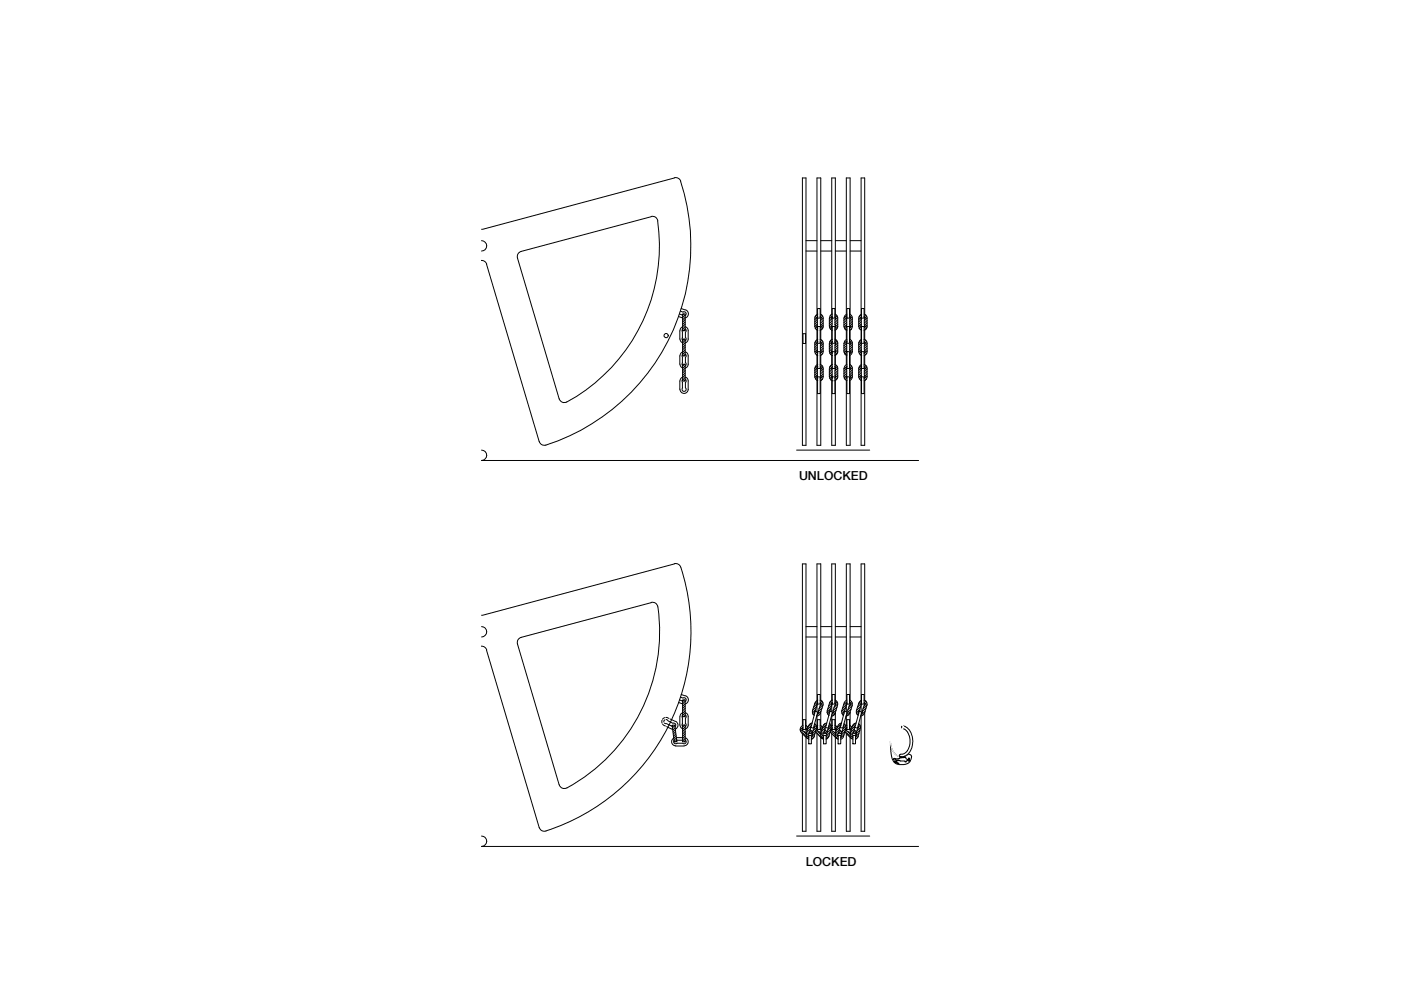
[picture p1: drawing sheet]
<svg xmlns="http://www.w3.org/2000/svg" width="297mm" height="210mm" viewBox="0 0 297 210" stroke-linecap="round" stroke-linejoin="round" font-family="sans-serif">
<defs><g id="words">
<g font-size="2.6">
<text x="169.4" y="101.7">UNLOCKED</text>
<text x="170.8" y="183.5">LOCKED</text>
</g>
</g></defs>
<!-- layer: 0 -->
<g fill="none" stroke="#000" stroke-width=".21">
<path d="M143 37.7a1.12 1.12 0 0 1 1.3 .7M143 37.7l-40.9 10.9M144.3 38.5a44.4 44.4 0 0 1-28.6 55.9M170.1 37.7h.8v56.7h-.8zM102 55.2h.1a1.12 1.12 0 0 1 1.1 .8M102.1 51a1.1 1.1 0 0 1 1.1 1.1 1.1 1.1 0 0 1-1.1 1.1M103.2 56l11.1 37.7M110.5 53.3l-.7 .5-.1 .9 8.9 29.9M138.1 45.9a1.12 1.12 0 0 1 1.4 .9M138.1 45.9l-27.6 7.4M139.4 46.8a37.6 37.6 0 0 1-19.5 38.5h-.4l-.5-.1-.4-.6M170.9 51h2.3"/>
<path d="M170.9 53.2h2.3M174 51h2.3M174 53.2h2.3M177.1 51h2.3M177.1 53.2h2.3M180.2 51h2.4M180.2 53.2h2.4M143.9 67.1l.8 .3M144 66.6l.6 .2M144.1 70.1v1.8M144.1 75.5v1.7M144.2 71.9a.87 .87 0 0 0 .6 .8"/>
<path d="M144.2 77.2a.87 .87 0 0 0 .6 .8M144.3 66l.5 .2M144.4 65.4l.9 .3M144.6 66.7l.2 .2M144.7 70.5v1.1M144.7 66.6h.6v3.5h-.6zM144.7 71.9h.6v3.6h-.6zM144.7 75.2l.6-.6a.87 .87 0 0 1 .6 .9v1.7a.87 .87 0 0 1-.6 .8l-.6 .6M144.7 77.2h.6v3.6h-.6zM144.7 71.6l-.1 .3 .2 .3M144.7 75.1l-.1 .3 .1 .3-.1 1.5 .2 .4M144.7 67.4h.1"/>
<path d="M144.8 69.7l-.2 .4 .1 .3M144.8 69.3a.87 .87 0 0 0-.6 .8M144.8 74.6a.87 .87 0 0 0-.6 .8M144.8 79.9a.87 .87 0 0 0-.6 .9M144.8 66.1a.44 .44 0 0 1 .6 .2 .44 .44 0 0 1-.1 .6M145 66.6l-.3 .2M145.1 71.9l-.4 .3M145.1 77.2l-.4 .4M145.3 66.8l-.6 .5M145.3 67.3l-.6 .5M145.3 67.7l-.6 .6M145.3 68.3l-.6 .5"/>
<path d="M145.3 68.7l-.6 .6M145.3 69.2l-.6 .6M145.3 69.7l-.4 .4M145.3 72.2l-.6 .5M145.3 72.7l-.6 .5M145.3 73.2l-.6 .5M145.3 73.6l-.6 .6M145.3 74.1l-.6 .6M145.3 75.1l-.4 .4M145.3 77.6l-.6 .5M145.3 78.5l-.6 .6M145.3 79.1l-.6 .5"/>
<path d="M145.3 79.5l-.6 .6M145.3 69.3a.87 .87 0 0 1 .6 .8M145.3 79.9a.87 .87 0 0 1 .6 .9v1.8M145.3 70.5v1.1M145.3 69.7l.2 .4-.1 .3M145.3 75.1a.41 .41 0 0 1 0 .6l.2 1.5-.2 .4M145.3 65.7a.91 .91 0 0 1 .7 .8 .91 .91 0 0 1-.7 .9M145.4 71.6l.1 .3-.2 .3M145.9 70.1v1.8a.87 .87 0 0 1-.6 .8M170.3 70.8h.5v2h-.5zM172.7 67.5v1.7l.6-.5M172.7 72.8v1.8"/>
<path d="M172.7 78.1v1.8M172.8 69.2a.87 .87 0 0 0 .6 .8M172.8 74.5a.87 .87 0 0 0 .6 .9M172.8 79.9a.87 .87 0 0 0 .6 .8M173.2 74.7l-.4 .3M173.2 69.3l-.4 .4M173.2 72.7l-.5 .5M173.2 78.1l-.5 .5M173.2 66.6v-28.9h.8v28.9M173.2 67.7v-.5l-.5 .6M173.2 69v.4M173.2 70v2"/>
<path d="M173.2 72.6v.4M173.2 74.4v.4M173.2 75.4v1.9M173.2 77.9v.4M173.2 79.7v.4l-.3 .3M173.3 67.7l-.6 .6M173.3 73.6l-.6 .5M173.3 79.5l-.6 .5M173.3 68.2l-.6 .6M173.3 67.8v1.1M173.3 73.1v1.2M173.3 78.4v1.2"/>
<path d="M173.3 73.1l-.6 .6M173.3 74.1l-.6 .5M173.3 78.5l-.6 .6M173.3 79l-.6 .6M173.3 65.4h.6v2.1h-.6zM173.3 69.2h.6v3.6h-.6zM173.3 74.6h.6v3.5h-.6zM173.3 79.9h.6v3.6h-.6zM173.3 75l-.2 .3M173.3 69.6l-.3 .3M173.3 72.1l-.6 .6M173.3 77.5l-.6 .6"/>
<path d="M173.3 66.7l-.6 .5M173.3 68.9l-.1 .3 .2 .4M173.3 72.4l-.1 .3 .1 .4M173.3 74.2l-.1 .4 .2 .3M173.3 77.8l-.1 .3 .1 .3M173.3 79.6l-.1 .3 .2 .3M173.4 67.1l-.2 .3 .1 .3M173.4 66.6a.87 .87 0 0 0-.6 .8M173.4 71.9a.87 .87 0 0 0-.6 .9M173.4 77.3a.87 .87 0 0 0-.6 .8M173.9 66.6a.87 .87 0 0 1 .6 .8M173.9 71.9a.87 .87 0 0 1 .6 .9v1.8"/>
<path d="M173.9 77.3a.87 .87 0 0 1 .6 .8M173.9 68l.6-.5v1.7a.87 .87 0 0 1-.6 .8l.6-.6M173.9 67.8v1.1M173.9 73.1v1.2M173.9 78.4v1.2M173.9 72h.1M173.9 67.1l.2 .3-.1 .3M173.9 72.4l.2 .3-.1 .4M173.9 77.8l.2 .3-.1 .3M174 68.9l.1 .3-.2 .4M174 74.2l.1 .4-.2 .3M174 79.6l.1 .3-.2 .3"/>
<path d="M174 77.3l-.1 .1M174 67.2v.5M174 70v2M174 72.6v.4M174 75.4v1.9M174 77.9v.4M174 79.7v.4M174.2 66.8l-.3 .3M174.2 72.2l-.3 .2M174.3 77.5l-.3 .3M174.4 67.1l-.3 .3M174.4 72.4l-.3 .4"/>
<path d="M174.4 74.9l-.5 .5M174.4 77.8l-.3 .4M174.5 74.5a.87 .87 0 0 1-.6 .9M174.5 78.1v1.8a.87 .87 0 0 1-.6 .8M174.5 68.9l-.5 .5v-.4M174.5 73.8l-.5 .6v.4M174.5 73.3l-.6 .6M174.5 78.2l-.6 .6M174.5 79.7l-.6 .7M174.5 68l-.6 .6M174.5 68.5l-.5 .5M174.5 72.9l-.6 .5"/>
<path d="M174.5 74.4l-.6 .5M174.5 78.8l-.6 .5M174.5 79.3l-.5 .4M175.8 67.5v1.7M175.8 72.8v1.8M175.8 78.1v1.8l.6-.6M175.9 69.2a.87 .87 0 0 0 .6 .8M175.9 74.5a.87 .87 0 0 0 .6 .9M175.9 79.9a.87 .87 0 0 0 .6 .8M176.2 66.7l-.2 .2M176.3 79.9l-.4 .4M176.3 67.6l-.5 .5"/>
<path d="M176.3 69.1l-.4 .4M176.3 74.5l-.4 .4M176.3 66.6v-28.9h.8v28.9M176.3 67.2v.5M176.3 69v.4M176.3 72.6v.4l-.5 .5M176.3 74.4v.4M176.3 75.4v1.9M176.3 78.3v-.4l-.5 .5M176.3 79.7v.4M176.3 78.4l-.5 .5M176.4 72l-.5 .4"/>
<path d="M176.4 69.5l-.3 .3M176.4 65.4h.6v2.1h-.6zM176.4 69.2h.6v3.6h-.6zM176.4 74.6h.6v3.5h-.6zM176.4 79.9h.6v3.6h-.6zM176.4 69.9l-.1 2.1M176.4 73.9l-.6 .6M176.4 78.8l-.6 .6M176.4 72.4l-.6 .6M176.4 77.3l-.5 .6M176.4 67l-.6 .6M176.4 68l-.6 .6"/>
<path d="M176.4 68.5l-.6 .6M176.4 67.8v1.1M176.4 73.1v1.2M176.4 73.4l-.6 .6M176.4 75.3v.1M176.4 68.9l-.1 .3 .2 .4M176.4 74.2l-.1 .4 .2 .3-.4 .3M176.4 79.6l-.1 .3 .2 .3-.4 .4M176.5 67.1l-.2 .3 .1 .3M176.5 72.4h-.1M176.5 72.4l-.2 .3 .1 .4M176.5 77.8h-.1"/>
<path d="M176.5 77.8l-.2 .3 .1 1.5M176.5 66.6a.87 .87 0 0 0-.6 .8M176.5 71.9a.87 .87 0 0 0-.6 .9M176.5 77.3a.87 .87 0 0 0-.6 .8M177 66.6a.87 .87 0 0 1 .6 .8M177 71.9a.87 .87 0 0 1 .6 .9v1.8M177 77.3a.87 .87 0 0 1 .6 .8l-.6 .6M177 73.1v1.2l.6-.6M177 67.8v1.1M177 78.4v1.2M177 67.1l.2 .3-.1 .3M177 72.4l.2 .3-.1 .4"/>
<path d="M177.1 68.9l.1 .3-.2 .4M177.1 74.2l.1 .4-.2 .3M177.1 79.6l.1 .3-.2 .3M177.1 67.2v.5M177.1 69v.4M177.1 70v2M177.1 72.6v.4M177.1 74.4v.4M177.1 75.4v1.9M177.1 77.9v.4M177.1 79.7v.4M177.2 66.7l-.2 .2"/>
<path d="M177.3 77.4l-.3 .4 .2 .3-.1 .3M177.3 72.1l-.3 .2M177.4 67l-.2 .3M177.5 72.3l-.3 .4M177.5 77.7l-.3 .3M177.6 67.5v1.7a.87 .87 0 0 1-.6 .8M177.6 74.5a.87 .87 0 0 1-.6 .9M177.6 78.1v1.8a.87 .87 0 0 1-.6 .8M177.6 72.7l-.6 .6M177.6 78.6l-.6 .6M177.6 79.6l-.4 .4M177.6 69.3l-.6 .6"/>
<path d="M177.6 67.3l-.6 .6M177.6 67.8l-.6 .6M177.6 68.3l-.6 .5M177.6 68.8l-.4 .4M177.6 73.2l-.6 .6M177.6 74.2l-.4 .4M177.6 74.6l-.6 .7M177.6 79.1l-.5 .5M178.9 72.8v1.8M178.9 78.1v1.8M179 69.2a.87 .87 0 0 0 .6 .8M179 74.5a.87 .87 0 0 0 .6 .9"/>
<path d="M179 74.8l.5-.6-.1 .4 .2 .3M179 79.9a.87 .87 0 0 0 .6 .8M179.4 72.9l-.5 .4M179.4 67.5l-.5 .4M179.4 66.6v-28.9h.8v28.9l-.1 .2M179.4 67.2v.5M179.4 69v.4M179.4 70v2M179.4 72.6v.4M179.4 74.4v.4l-.3 .3M179.4 75.4v1.9M179.4 77.9v.4"/>
<path d="M179.4 79.7v.4M179.4 69.4l-.3 .3M179.4 78.2l-.5 .5M179.4 79.7l-.4 .5M179.5 73.7l-.6 .6M179.5 79.1l-.6 .6M179.5 67.8l-.6 .6M179.5 68.3l-.6 .6M179.5 68.8l-.5 .6M179.5 67.8v1.1M179.5 73.1v1.2M179.5 73.3l-.6 .5"/>
<path d="M179.5 78.6l-.6 .6M179.5 68.9l-.1 .3 .2 .4M179.5 72.4l-.1 .3 .1 .4M179.5 77.8l-.1 .3 .1 1.5M179.5 79.6l-.1 .3 .2 .3M179.6 67.1l-.2 .3 .1 .3M179.6 65.4h.5v2.1h-.5zM179.6 69.2h.5v3.6h-.5zM179.6 74.6h.5v3.5h-.5zM179.6 79.9h.5v3.6h-.5zM179.6 75.2l-.2 .1M179.6 77.6l-.7 .6"/>
<path d="M179.6 66.8l-.7 .7v1.7M179.6 69.8l-.2 .2M179.6 72.2l-.7 .6M179.6 66.6a.87 .87 0 0 0-.6 .8M179.6 71.9a.87 .87 0 0 0-.6 .9M179.6 77.3a.87 .87 0 0 0-.6 .8M180.1 66.6a.87 .87 0 0 1 .6 .8M180.1 71.9a.87 .87 0 0 1 .6 .9v1.8M180.1 77.3a.87 .87 0 0 1 .6 .8M180.1 67.1l.2 .3-.1 .3M180.1 72.4l.2 .3-.1 .4M180.1 77.8l.2 .3-.1 1.5"/>
<path d="M180.2 68.9l.1 .3-.2 .4M180.2 74.2l.1 .4-.2 .3M180.2 79.6l.1 .3-.2 .3M180.2 67.8v1.1M180.2 67.2v.5M180.2 69v.4M180.2 70v2M180.2 74.4v.4M180.2 75.4v1.9M180.2 79.7v.4M180.3 72l-.2 .2M180.3 77.4l-.2 .2"/>
<path d="M180.5 66.9l-.3 .3M180.5 72.2l-.3 .4v.4M180.5 69.8l-.1 .1M180.6 77.6l-.4 .3v.4M180.7 67.2l-.5 .4M180.7 67.5v1.7a.87 .87 0 0 1-.6 .8M180.7 74.5a.87 .87 0 0 1-.6 .9M180.7 79.9a.87 .87 0 0 1-.6 .8M180.7 72.6l-.5 .5v1.2M180.7 77.9l-.5 .6M180.7 79.9l-.6 .6M180.7 67.6l-.5 .6"/>
<path d="M180.7 68.1l-.5 .6M180.7 68.6l-.5 .5M180.7 69.1l-.6 .6M180.7 78.1v1.8M180.7 73l-.5 .6M180.7 73.5l-.5 .6M180.7 74l-.4 .5M180.7 74.5l-.6 .6M180.7 78.4l-.5 .6M180.7 78.9l-.5 .6M180.7 79.4l-.4 .5M182.1 67.5v1.7l.5-.5"/>
<path d="M182.1 72.8v1.8M182.1 78.1v1.8M182.1 69.2a.87 .87 0 0 0 .6 .8M182.1 74.5a.87 .87 0 0 0 .6 .9M182.1 79.9a.87 .87 0 0 0 .6 .8M182.5 69.3l-.4 .4M182.5 78.1l-.4 .4M182.5 72.7l-.4 .5M182.5 74.7l-.3 .3M182.6 66.6v-28.9h.7v28.9M182.6 67.7v-.5l-.5 .6M182.6 69v.4"/>
<path d="M182.6 70v2M182.6 72.6v.4M182.6 74.4v.4M182.6 75.4v1.9M182.6 77.9v.4M182.6 79.7v.4l-.4 .3M182.6 67.7l-.5 .6M182.6 68.2l-.5 .6M182.6 67.8v1.1M182.6 73.1v1.2M182.6 78.4v1.2M182.6 73.1l-.5 .6"/>
<path d="M182.6 73.6l-.5 .5M182.6 74.1l-.5 .5M182.6 78.5l-.5 .6M182.6 79l-.5 .6M182.6 79.5l-.5 .5M182.7 65.4h.5v2.1h-.5zM182.7 69.2h.5v3.6h-.5zM182.7 74.6h.5v3.5h-.5zM182.7 79.9h.5v3.6h-.5zM182.7 66.6l-.6 .6M182.7 69.6l-.3 .3M182.7 72.1l-.6 .6"/>
<path d="M182.7 75l-.3 .3M182.7 77.4l-.6 .7M182.7 68.9l-.2 .3 .2 .4M182.7 72.4l-.2 .3 .2 .4M182.7 74.2l-.2 .4 .2 .3M182.7 77.8l-.2 .3 .2 .3M182.7 79.6l-.2 .3 .2 .3M182.7 67.1l-.2 .3 .2 .3M182.7 66.6a.87 .87 0 0 0-.6 .8M182.7 71.9a.87 .87 0 0 0-.6 .9M182.7 77.3a.87 .87 0 0 0-.6 .8M183.2 72h.1"/>
<path d="M183.2 66.6a.87 .87 0 0 1 .6 .8M183.2 71.9a.87 .87 0 0 1 .6 .9v1.8M183.2 77.3a.87 .87 0 0 1 .6 .8M183.2 68l.6-.5v1.7a.87 .87 0 0 1-.6 .8M183.2 67.8v1.1M183.2 73.1v1.2M183.2 78.4v1.2M183.2 67.1l.2 .3-.1 .3M183.2 72.4l.2 .3-.1 .4M183.2 77.8l.2 .3-.1 .3M183.3 68.9l.1 .3-.2 .4M183.3 74.2l.1 .4-.2 .3"/>
<path d="M183.3 79.6l.1 .3-.2 .3M183.3 77.3l-.1 .1M183.3 67.2v.5M183.3 69v.4M183.3 70v2M183.3 72.6v.4M183.3 75.4v1.9M183.3 77.9v.4M183.3 79.7v.4M183.5 66.8l-.3 .3M183.5 72.2l-.3 .2M183.6 77.5l-.3 .3"/>
<path d="M183.8 67.1l-.4 .3M183.8 72.4l-.4 .4M183.8 69.4l-.6 .6M183.8 74.9l-.6 .5M183.8 77.8l-.4 .4M183.8 74.5a.87 .87 0 0 1-.6 .9M183.8 78.1v1.8a.87 .87 0 0 1-.6 .8M183.8 73.8l-.5 .6v.4M183.8 68l-.6 .5M183.8 68.4l-.5 .6M183.8 68.9l-.5 .5M183.8 72.9l-.6 .5"/>
<path d="M183.8 73.3l-.6 .6M183.8 74.4l-.6 .5M183.8 78.2l-.6 .6M183.8 78.8l-.6 .5M183.8 79.2l-.4 .5M183.8 79.7l-.6 .6M102.1 95.4a1.1 1.1 0 0 1 1.1 1.1 1.1 1.1 0 0 1-1.1 1.1h92.7M114.3 93.6l.6 .7 .9 .1M144.1 80.8v1.8M144.2 82.5a.87 .87 0 0 0 .8 .9 .87 .87 0 0 0 .9-.9M145.3 80l-.6 .6M145.3 80.5l-.3 .3"/>
<path d="M145.3 80.4a.41 .41 0 0 1 0 .7l.1 1.1a.46 .46 0 0 1-.1 .7 .46 .46 0 0 1-.6 0 .46 .46 0 0 1 0-.7v-1.1l-.1-.4 .1-.2M168.9 95.4h15.5M173.2 80.7v13.7h.8v-13.7M173.3 80.4l-.2 .2M174.4 80.4l-.3 .3M176.3 80.7v13.7h.8v-13.7M176.4 80.7h.1M177.6 80.1l-.6 .6M179.5 80.2l-.3 .3M179.6 80.6l-.2 .1v13.7h.8v-13.7M182.6 80.7v13.7h.7v-13.7M182.7 80.4l-.3 .2"/>
<path d="M183.7 80.3l-.3 .4M143 119.5a1.12 1.12 0 0 1 1.3 .8 44.3 44.3 0 0 1-28.8 55.9l-.9-.3-.3-.5M143 119.6l-40.9 10.8M102 137h.1a1.12 1.12 0 0 1 1.1 .8M102.1 132.9a1.1 1.1 0 0 1 1.1 1.1 1.1 1.1 0 0 1-1.1 1.1M103.2 137.9l11.1 37.6M110.5 135.1l-.7 .6-.1 .8 8.9 29.9M138.1 127.7a1.12 1.12 0 0 1 1.4 1M138.1 127.8l-27.6 7.3M139.5 128.7a37.7 37.7 0 0 1-19.3 38.4M170.9 132.9h2.3M170.9 135.1h2.3"/>
<path d="M174 132.9h2.3M174 135.1h2.3M177.1 132.9h2.3M177.1 135.1h2.3M180.2 132.9h2.4M180.2 135.1h2.4M140.4 152.8v.5M140.5 153.5l.6 .4M140.9 153.3l1.5 .6M140.9 152.2l-.5 .3M141 152.6l-.2 .1-.1 .4M141.2 152.1l.6 .2"/>
<path d="M141.3 152.5l1.3 .8M141.3 154.1l1.1 .5M142.1 152.5l1.1 .5M142.4 153.9l.2 .2M142.4 154.6h.3M142.5 153.8l.6-.1 .4 3.5-.6 .1zM142.6 153.8l-.1 .1M142.7 153.3a.44 .44 0 0 1 .5 .2 .44 .44 0 0 1 0 .6M142.9 156.5a.87 .87 0 0 0-.5 1 .87 .87 0 0 0 .9 .6M142.9 157a.44 .44 0 0 0 .1 .6 .44 .44 0 0 0 .6 0M143.1 153.9l-.5 .4M143.2 154.3l-.6 .5"/>
<path d="M143.2 154.7l-.5 .5M143.2 152.9a.91 .91 0 0 1 .5 .9 .91 .91 0 0 1-.5 .8M143.2 155.2l-.5 .4M143.2 158.2h1.8M143.3 155.6l-.5 .5M143.4 156l-.5 .5M143.4 156.5l-.5 .4M143.4 156.4h1.3M143.5 156.9l-.4 .4M143.5 156.9h.1M144 148.4l.6 .2M144.1 151.9v1.8"/>
<path d="M144.2 153.7a.87 .87 0 0 0 .6 .8M144.3 147.8l.5 .2M144.4 147.2l.9 .3M144.6 148.6l.2 .1M144.7 148.4h.6v3.5h-.6zM144.7 153.7h.6v3.6h-.6zM144.7 153.4l-.1 .3 .2 .4M144.7 149.2h.1M144.8 151.6l-.2 .3 .1 .3v1.2M144.8 156.9h-1.3M144.8 151.1a.87 .87 0 0 0-.6 .8M144.8 148a.44 .44 0 0 1 .6 .1 .44 .44 0 0 1-.1 .6"/>
<path d="M145.1 148.4l-.4 .4M145.1 153.7l-.4 .4M145.3 148.7l-.6 .5-.8-.3M145.3 149.2l-.6 .5M145.3 149.7l-.6 .5M145.3 150.2l-.6 .5M145.3 150.7l-.6 .5M145.3 151.1l-.6 .6M145.3 151.7l-.3 .2M145.3 154.1l-.6 .6M145.3 154.6l-.6 .5M145.3 155.1l-.6 .5"/>
<path d="M145.3 155.5l-.6 .6M145.3 156.1l-.6 .5M145.3 156.6l-.6 .5M145.3 157l-.2 .3M145.3 151.1a.87 .87 0 0 1 .6 .8M145.3 156.4a.87 .87 0 0 1 .6 1 .87 .87 0 0 1-.9 .7M145.3 151.6l.2 .3-.2 1.5M145.3 156.9a.44 .44 0 0 1 .1 .7 .44 .44 0 0 1-.7 0h-1.2M145.3 147.5a.91 .91 0 0 1 .7 .9 .91 .91 0 0 1-.7 .8M145.4 153.4l.1 .3-.2 .4M145.9 151.9v1.8a.87 .87 0 0 1-.6 .8M169.9 155.3l1.2 1.3"/>
<path d="M170.1 154.8l-.4 .3M170.1 155.5v20.7h.8v-19.9M170.1 153.9v-34.3h.8v34.3M170.1 154.4v.5M170.2 154.3l-.1 .5 .4 .3M170.3 152.6h.5v2.1h-.5zM170.3 154.1l-.7 .7M170.3 153.8a.87 .87 0 0 0-.4 1.5M170.3 155.1l-.3 .3M170.5 155.1l.5 .4M170.6 155.3l-.4 .3M170.8 153.8l.5 .4"/>
<path d="M170.8 154.3l.2 .3M170.9 155.5l-.4 .4M170.9 154.4v1.1M171 155.7a.87 .87 0 0 0 .5 1M171 153.9l-.2 .2M171 154.7l.1 .2M171.2 154.1l-.3 .4M171.4 156l-.4 .4M171.4 154l-.5 1.7M171.5 155.9h.5v1.8h-.5zM171.5 156.4l-.3 .2M171.6 155.5l-.2 .4 .1 .4"/>
<path d="M171.6 155.3l.6 .5-.1 .5M171.8 154.7l.5 .5M171.8 154.1l-.7 .7M171.8 154.5l-.8 .8M171.9 154.4l-.3 1.1M172 154.9l-1.3 1.2M172 153.3l-.6 .7M172.1 153.8l-.3 .2 .1 .4M172.2 155.7h.1M172.2 155.1l-.3 .4M172.2 153.3a.87 .87 0 0 0-.8 .6M172.3 150.7a.87 .87 0 0 0 .3 1"/>
<path d="M172.5 154.6l-.3 1.1M172.6 153.9l.1 .4-.2 .3M172.6 156.2l-.6 .6M172.7 151.2l-.3 .3M172.7 153.4a.87 .87 0 0 1 .4 1M172.8 155.5l-.7 .7M172.8 149l-.6 1.7M172.8 150.8l.6 .2-.9 3.4-.6-.2zM172.8 153.6l-.1 .1M172.9 150.5l-.7 .7M172.9 155.1l.1 .2M173 153.8l-.3 .4"/>
<path d="M173.1 154.4l-.5 1.7-.5 .6M173.1 149.8l-.8 .8M173.2 149.2l-.7 .8M173.2 154.7l-1 1M173.2 149.5l-.5 1.4v.3M173.2 155.5v20.7h.8v-19.9M173.2 148.5v-28.9h.8v28.9M173.2 149.1v1.8M173.2 151.9v2M173.2 154.4v.5M173.3 155.5l.3-.3 .5 .3M173.3 152.6h.6v2.1h-.6z"/>
<path d="M173.3 147.2h.6v2.1h-.6zM173.3 148.6l-.6 .6M173.3 154l-1 1M173.3 155l-.3 .3 1.2 1.3M173.4 148.9l-.1 .6M173.4 154.3l-.2 .5 .5 .3M173.4 148.4l-.6 .6M173.4 153.8l-.3 .1M173.8 149.7l-.3 1.4-.2 .3M173.9 155.4l-.4 .4M173.9 148.4a.87 .87 0 0 1 .6 1.1l-.6 1.7M173.9 153.8l.4 .2"/>
<path d="M173.9 148.9l.2 .4-.2 .4M173.9 154.3l.2 .3M173.9 151.2l-.3 .4-.4 .2M174 148.5h-.1M174 153.9h-.1M174 149.1v.4M174 151v2.9M174 154.4v1.1M174 155.7a.87 .87 0 0 0 .6 1M174.1 150.8l-.9 .9M174.1 154.7l.1 .2M174.2 156.5h.1"/>
<path d="M174.2 154l.2 .2M174.3 148.6l-.4 .4M174.3 154.1l-.4 .3M174.3 150.1l-.8 .7M174.4 148.9l-.3 .5M174.4 155.8l-.4 .5M174.5 149.4l-.9 .9M174.5 154l-.5 1.7M174.5 156.2l-.3 .3M174.6 155.9h.6v1.8h-.6zM174.6 156.6l-.1 .1M174.7 155.5l-.3 .4 .2 .4"/>
<path d="M174.7 155.3l.6 .5-.1 .5M174.9 153.5l-.3 .2M174.9 154.7l.5 .5M174.9 154.4l-.7 .7M174.9 154.4l-.2 1.1M175 154.8l-1.3 1.3M175.2 153.8l-.3 .2 .1 .4M175.2 153.6l-1.1 1.1M175.2 155l-.4 .5M175.3 153.3a.87 .87 0 0 0-.8 .6M175.4 150.7a.87 .87 0 0 0 .4 1M175.5 154.6l-.3 1.1"/>
<path d="M175.7 153.9l.1 .4-.2 .3M175.7 156.1l-.5 .6M175.8 151.1l-.4 .3M175.8 151.6l-.1 .1M175.8 156l-.6 .6M175.8 153.4a.87 .87 0 0 1 .4 1M175.8 153.5h.1M175.9 149l.6-.6-.6 .6M175.9 149l-.5 1.7M176 150.8l.5 .2-.9 3.4-.6-.2zM176 155.3l-.7 .6M176 155.1l.1 .2"/>
<path d="M176.1 150.3l-.8 .8M176.1 153.7l-.3 .3M176.1 155.3l1.3 1.3M176.2 154.4l-.4 1.7M176.2 153.9l.3-.1-1 1M176.3 149.5l-.8 .9M176.3 154.9l-.2 .3M176.3 155.5v20.7h.8v-19.9M176.3 148.5v-28.9h.8v28.9M176.3 149.1v1.8M176.3 151.9v2M176.3 154.4v.5"/>
<path d="M176.4 152.6h.6v2.1h-.6zM176.4 147.2h.6v2.1h-.6zM176.4 148.9l-.7 .8M176.5 148.9l-.7 2 .1 .3M176.6 150.7l.1 .4-.3 .3M176.6 155.1l-.3 .4M176.7 155.1l.5 .4M176.7 155.1l-.4-.3 .2-.5-1.3 1.3M176.9 155.3l-.4 .4M176.9 149.7l-.3 1.1M177 148.4a.87 .87 0 0 1 .6 1.1l-.6 1.9-.7 .4M177 153.8l.5 .4"/>
<path d="M177 151.3l-.5 .5M177 148.9l.2 .4-.2 .4M177.1 149.1v.4M177.1 151v2.9M177.1 154.4v1.1M177.2 155.6l-.4 .4M177.2 155.7a.87 .87 0 0 0 .5 1M177.2 154.7l.2 .2M177.3 154l-.3 .3 .2 .3M177.3 148.6l-.3 .3M177.3 150.6l-1 .9M177.5 148.9l-.3 .3"/>
<path d="M177.5 149.9l-.9 .8M177.6 156.1l-.3 .4M177.6 154l-.5 1.7M177.6 149.2l-.8 .8M177.7 155.9h.6v1.8h-.6zM177.7 156.5l-.2 .2M177.8 155.4l-.8 .8M177.8 155.5l-.2 .4 .1 .4M177.8 155.3l.2 .2M178 154.2l-.7 .7M178 154.7l.5 .5M178 155.5l.4 .3-.1 .5"/>
<path d="M178 154.7l-.8 .9M178 154.4l-.3 1.1M178.3 155l-.4 .4M178.3 153.8l-.2 .2v.4M178.4 153.4l-1.2 1.2M178.4 153.3a.87 .87 0 0 0-.8 .6M178.5 150.7a.87 .87 0 0 0 .4 1M178.7 154.6l-.3 1.1M178.8 153.9l.1 .4-.2 .3M178.9 150.9l-.4 .4M178.9 151.4l-.2 .2M179 153.4a.87 .87 0 0 1 .3 1"/>
<path d="M179 155.8l-.7 .6M179 149l-.5 1.7M179.1 150.8l.5 .2-.9 3.4-.5-.2zM179.1 153.6l-.3 .3M179.1 155.1l.1 .2M179.2 155.3l1.3 1.3M179.3 150l-.9 .8M179.3 154.4l-.4 1.7-.6 .6M179.4 149.4l-.8 .8M179.4 154.8l-1 1M179.4 148.5v-28.9h.8v28.9M179.4 155.5v20.7h.8v-19.9"/>
<path d="M179.4 149.1v1.8M179.4 151.9v2M179.4 154.4v.5M179.6 148.9l-.7 2 .1 .3M179.6 154.3l-.2 .5 .4 .3M179.6 152.6h.5v2.1h-.5zM179.6 147.2h.5v2.1h-.5zM179.6 148.8l-.8 .7M179.6 154.1l-1.4 1.4M179.6 148.4l-.6 .6M179.6 153.8l-.8 .6M179.6 155.1l-.3 .3"/>
<path d="M179.7 150.7l.1 .4-.3 .3M179.8 155.1l.5 .4M179.9 155.3l-.3 .3M180 149.7l-.3 1.1M180.1 148.4a.95 .95 0 0 1 .6 1.1l-.7 1.9-.6 .4M180.1 153.8l.5 .4M180.1 148.9l.2 .4-.3 .4M180.1 154.3l.2 .3M180.2 155.5l-.4 .4M180.2 151.1l-.8 .8M180.2 151v2.9M180.3 155.7a.87 .87 0 0 0 .5 1"/>
<path d="M180.3 148.5l-.2 .2M180.3 153.9l-.2 .2M180.3 154.7l.2 .2M180.5 150.3l-.7 .7M180.5 148.7l-.3 .4v.4M180.6 154.1l-.4 .3v1.1M180.7 149.6l-.9 .9M180.7 156l-.4 .4M180.7 149.1l-.7 .7M180.7 154l-.5 1.7M180.8 155.9h.6v1.8h-.6zM180.8 156.4l-.3 .2"/>
<path d="M180.9 155.5l-.2 .4 .1 .4M180.9 155.3l.2 .2M181.1 154.7l.5 .5M181.1 155.5l.4 .3-.1 .5M181.1 154.1l-.7 .7M181.1 154.5l-.8 .8M181.2 154.4l-.3 1.1M181.3 154.9l-1.3 1.2M181.3 153.3l-.6 .7M181.4 153.8l-.2 .2v.4M181.5 155.7h.1M181.5 153.3a.87 .87 0 0 0-.8 .6"/>
<path d="M181.6 155.1l-.4 .4M181.6 150.7a.87 .87 0 0 0 .3 1M181.8 154.6l-.3 1.1M181.9 153.9l.1 .4-.2 .3M181.9 156.2l-.5 .6M181.9 156.1l-.5 .6M182 151.2l-.3 .3M182.1 153.4a.87 .87 0 0 1 .3 1M182.1 149l-.5 1.7M182.1 155.5l-.6 .7M182.1 153.6l-.1 .1M182.2 150.8l.5 .2-.9 3.4-.5-.2z"/>
<path d="M182.2 150.5l-.6 .7M182.3 154.8l-.8 .9M182.4 153.8l-.4 .4M182.4 154.4l-.5 1.7M182.4 154.2l-.7 .8M182.5 149.2l-.7 .8M182.5 149.8l-.9 .8M182.6 149.5l-.6 1.4 .1 .3M182.6 148.5v-28.9h.7v28.9M182.6 149.1v1.8M182.7 147.2h.5v2.1h-.5zM182.7 148.6l-.7 .6"/>
<path d="M182.7 148.9l-.1 .6M182.7 148.4l-.6 .6M183.2 149.7l-.4 1.4-.2 .3M183.2 148.4a.87 .87 0 0 1 .6 1.1l-.5 1.7M183.2 148.9l.2 .4-.2 .4M183.3 151.2l-.3 .4-.5 .2M183.3 148.5h-.1M183.3 149.1v.4M183.3 151v25.2h-.7v-24.3M183.4 150.8l-.9 .9M183.6 148.6l-.4 .4M183.6 150.1l-.7 .7"/>
<path d="M183.8 148.9l-.4 .5M183.8 149.4l-.8 .9M102.1 177.3a1.1 1.1 0 0 1 1.1 1.1 1.1 1.1 0 0 1-1.1 1.1h92.7M118.6 166.4a1.12 1.12 0 0 0 1.6 .7M168.9 177.3h15.5"/>
<circle cx="141.2" cy="71.2" r=".44"/>
</g>
<!-- layer: Layer 2 -->
<path d="M188.8 157.2l.4 1.8 .9 1.1 .7 .4h.7l1-.6h.4l.4 .5-.4 1.1-.6 .4-1.7 .2-.7-.2a3.8 3.8 0 0 1-1.1-3zM191.2 153.9a3.2 3.2 0 0 1 2.3 3.8l-.1 .5a2.28 2.28 0 0 1-2.6 2.2 .39 .39 0 0 1 .1-.5 .39 .39 0 0 1 .5 0l.5-.2 .5-.5 .5-1.6-.1-1.5-.4-.9-.8-.7a.45 .45 0 0 1-.4-.2 .45 .45 0 0 1 0-.4zM189.5 160.8h1.2h.1v-.3l.3 .2v-.2l.4 .2v-.2l.2 .1a.26 .26 0 0 1 .3 0 .26 .26 0 0 1 .1 .3l.2 .1a.2 .2 0 0 1 .2 .2 .2 .2 0 0 1-.3 .1l-.1 .3h-.2v-.3l-2-.2a.24 .24 0 0 1-.4 .1 .24 .24 0 0 1 0-.4zM189.6 161.5l1-.3-.9 .3 .9 .4zM190.7 160.3l.3 .4 .1-.2 .3 .2 .1-.2 .3 .1v-.3M192.6 160.8h.2v.3a.2 .2 0 0 1 0 .2 .2 .2 0 0 1-.3 0 .2 .2 0 0 1 .1-.3z" fill="none" stroke="#000" stroke-width=".21"/>
<g fill="none" stroke="#fff" stroke-width=".21">
<path d="M189.6 154.6l.6-.5 .6-.2h.5l.8 .2 .6 .6 .5 .8 .2 .9 .1 1.1a2.66 2.66 0 0 1-2.5 3l-.7-.3-.7-.5-.5-.8-.3-1.1v-1.3l.3-1zM190.1 154.9a1.49 1.49 0 0 1 1.6-.3 1.49 1.49 0 0 1 1 1.2 3.3 3.3 0 0 1-1.1 4 1.8 1.8 0 0 1-2.1-1.8l-.1-.3a3.5 3.5 0 0 1 .7-2.8z"/>
<circle cx="191.2" cy="154.2" r=".38"/>
</g>
<use href="#words"/>
</svg>
